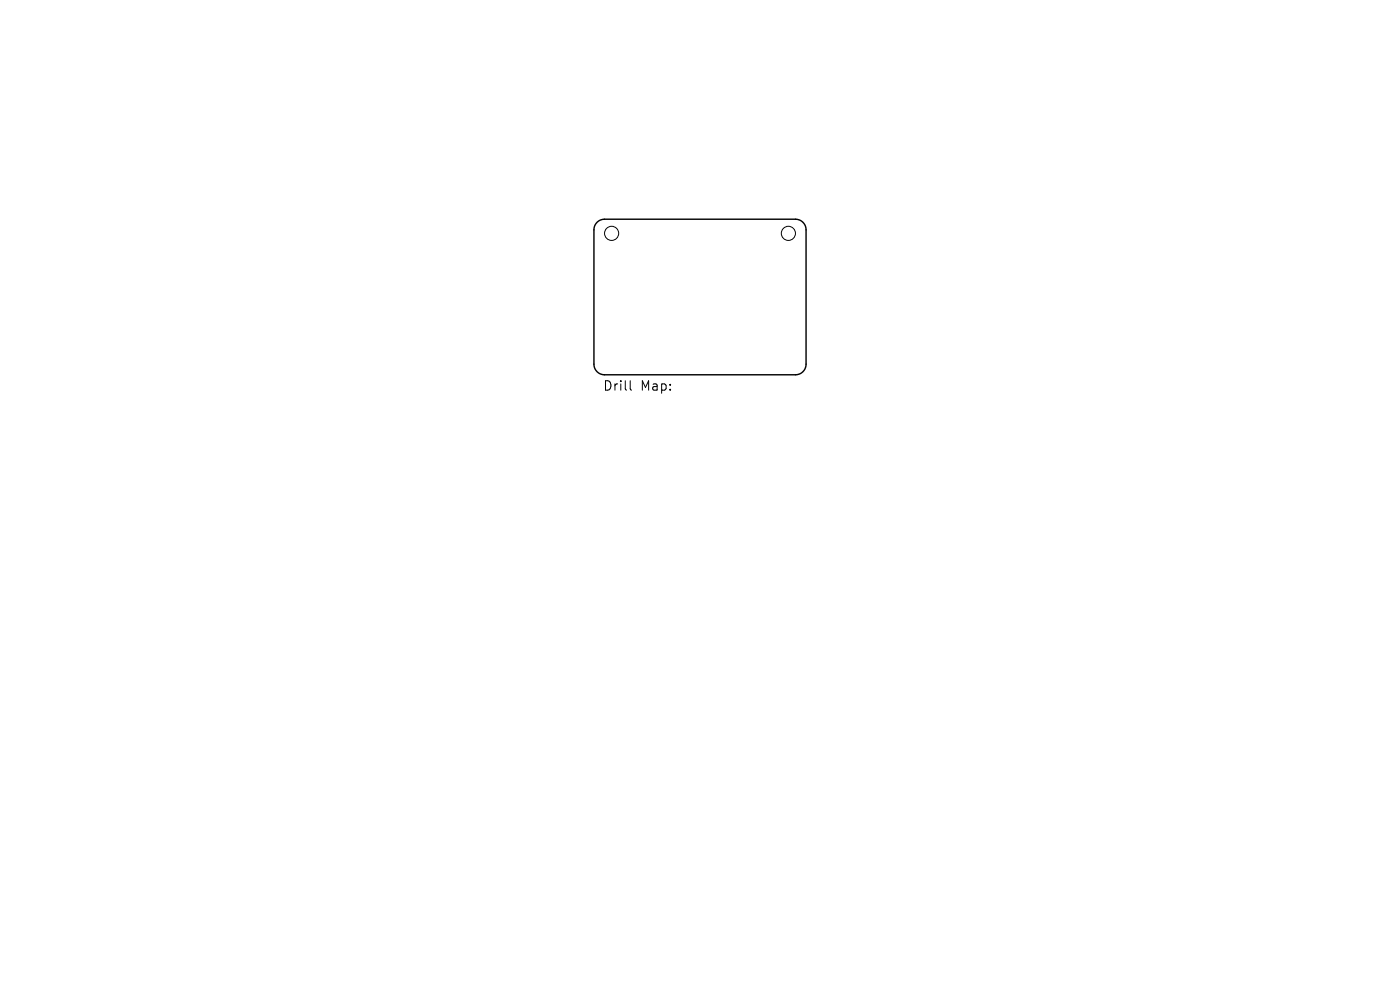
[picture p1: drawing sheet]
<svg xmlns="http://www.w3.org/2000/svg" width="297mm" height="210mm" viewBox="0 0 297 210" stroke-linecap="round" stroke-linejoin="round" font-family="sans-serif">
<defs><g id="words">
<g font-size="2.8">
<text x="127.9" y="83.2">Drill</text>
<text x="135.9" y="83.2">Map:</text>
</g>
</g></defs>
<path d="M126.7 47.2l.6-.5 1-.2h40.5a2.25 2.25 0 0 1 2.2 2.3v28.5a2.25 2.25 0 0 1-2.2 2.2h-40.5a2.25 2.25 0 0 1-2.3-2.2v-28.5l.2-1z" fill="none" stroke="#000" stroke-width=".3"/>
<g fill="none" stroke="#000" stroke-width=".21">
<path d="M133.7 80.8v1.7l.3 .3"/>
<circle cx="129.8" cy="49.5" r="1.5"/>
<circle cx="167.3" cy="49.5" r="1.5"/>
</g>
<use href="#words"/>
</svg>
